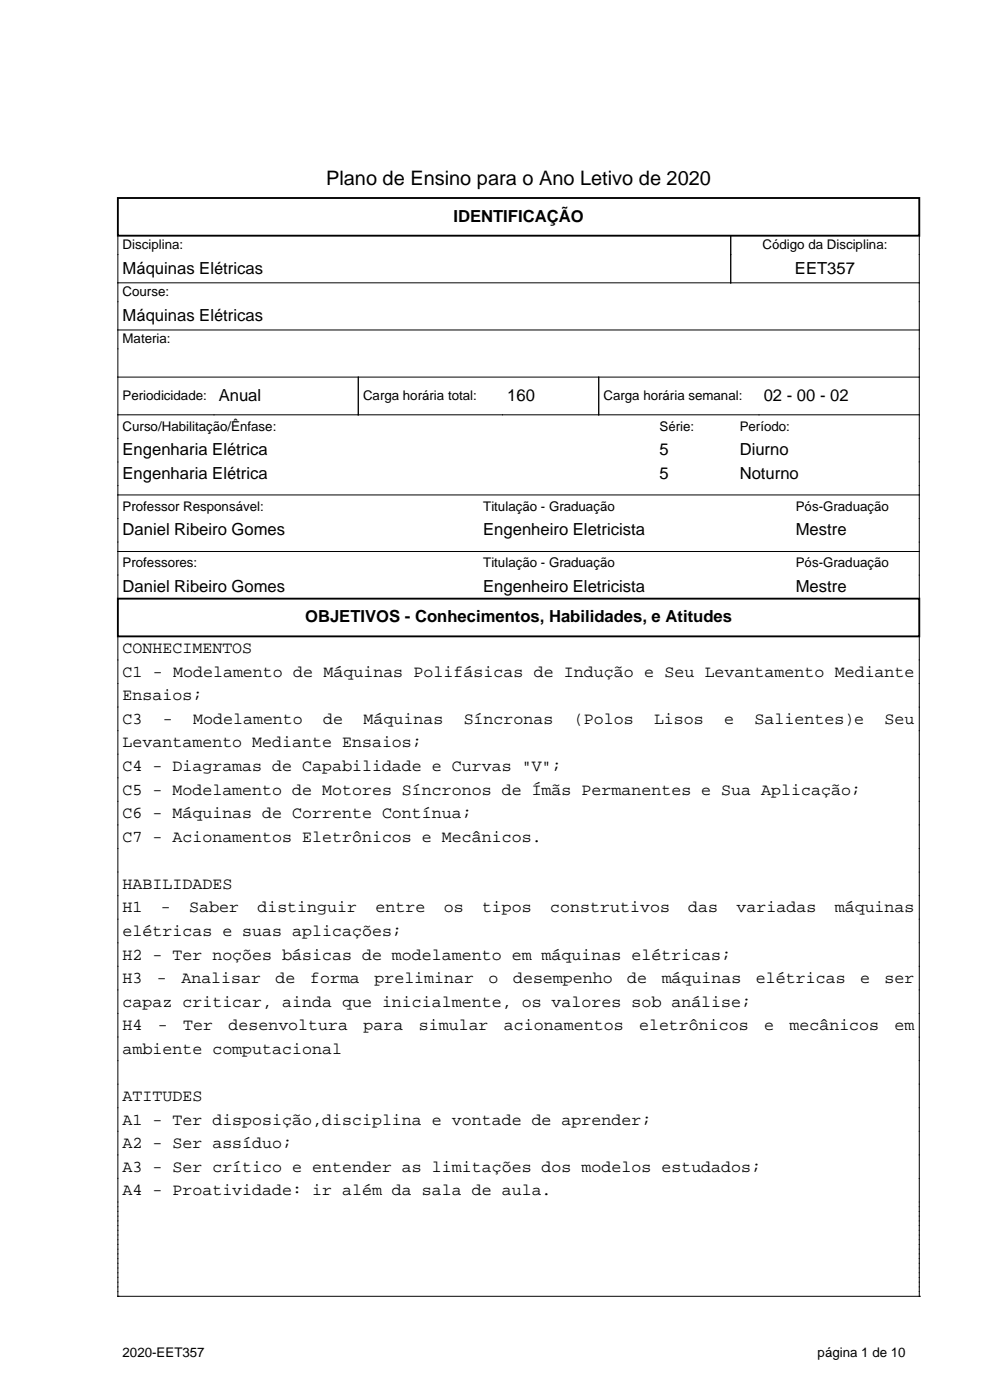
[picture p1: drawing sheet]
<svg xmlns="http://www.w3.org/2000/svg" width="210mm" height="297mm" viewBox="0 0 210 297" stroke-linecap="round" stroke-linejoin="round" font-family="sans-serif">
<defs><g id="words">
<text font-size="4.2" x="69.2" y="39.3">Plano de Ensino para o Ano Letivo de 2020</text>
<g font-size="3.5">
<text x="96.2" y="47.1">IDENTIFICAÇÃO</text>
<text x="26" y="58.1">Máquinas Elétricas</text>
<text x="168.6" y="58.1">EET357</text>
<text x="26" y="68.1">Máquinas Elétricas</text>
<text x="46.4" y="85.1">Anual</text>
<text x="107.6" y="85.1">160</text>
<text x="162" y="85.1">02 - 00 - 02</text>
<text x="26" y="96.6">Engenharia Elétrica</text>
<text x="26" y="101.6">Engenharia Elétrica</text>
<text x="139.9" y="96.6">5</text>
<text x="139.9" y="101.6">5</text>
<text x="156.9" y="96.6">Diurno</text>
<text x="156.9" y="101.6">Noturno</text>
<text x="26" y="113.6">Daniel Ribeiro Gomes</text>
<text x="102.5" y="113.6">Engenheiro Eletricista</text>
<text x="168.8" y="113.6">Mestre</text>
<text x="26" y="125.6">Daniel Ribeiro Gomes</text>
<text x="102.5" y="125.6">Engenheiro Eletricista</text>
<text x="168.8" y="125.6">Mestre</text>
<text x="64.7" y="132.1">OBJETIVOS - Conhecimentos, Habilidades, e Atitudes</text>
<text x="26" y="138.6">CONHECIMENTOS</text>
<text x="26" y="143.6">C1 - Modelamento de Máquinas Polifásicas de Indução e Seu Levantamento Mediante</text>
<text x="26" y="148.6">Ensaios;</text>
<text x="26" y="153.6">C3</text>
<text x="34.5" y="153.6">-</text>
<text x="41" y="153.6">Modelamento</text>
<text x="68.6" y="153.6">de</text>
<text x="77.1" y="153.6">Máquinas</text>
<text x="98.4" y="153.6">Síncronas</text>
<text x="121.7" y="153.6">(Polos</text>
<text x="138.7" y="153.6">Lisos</text>
<text x="153.6" y="153.6">e</text>
<text x="160.1" y="153.6">Salientes)e</text>
<text x="187.6" y="153.6">Seu</text>
<text x="26" y="158.6">Levantamento Mediante Ensaios;</text>
<text x="26" y="163.6">C4 - Diagramas de Capabilidade e Curvas &quot;V&quot;;</text>
<text x="26" y="168.6">C5 - Modelamento de Motores Síncronos de Ímãs Permanentes e Sua Aplicação;</text>
<text x="26" y="173.6">C6 - Máquinas de Corrente Contínua;</text>
<text x="26" y="178.6">C7 - Acionamentos Eletrônicos e Mecânicos.</text>
<text x="26" y="188.6">HABILIDADES</text>
<text x="26" y="193.6">H1</text>
<text x="34.1" y="193.6">-</text>
<text x="40.1" y="193.6">Saber</text>
<text x="54.6" y="193.6">distinguir</text>
<text x="79.7" y="193.6">entre</text>
<text x="94.1" y="193.6">os</text>
<text x="102.2" y="193.6">tipos</text>
<text x="116.7" y="193.6">construtivos</text>
<text x="146" y="193.6">das</text>
<text x="156.2" y="193.6">variadas</text>
<text x="177.1" y="193.6">máquinas</text>
<text x="26" y="198.6">elétricas e suas aplicações;</text>
<text x="26" y="203.6">H2 - Ter noções básicas de modelamento em máquinas elétricas;</text>
<text x="26" y="208.6">H3</text>
<text x="33.3" y="208.6">-</text>
<text x="38.5" y="208.6">Analisar</text>
<text x="58.5" y="208.6">de</text>
<text x="65.8" y="208.6">forma</text>
<text x="79.4" y="208.6">preliminar</text>
<text x="103.6" y="208.6">o</text>
<text x="108.8" y="208.6">desempenho</text>
<text x="133.1" y="208.6">de</text>
<text x="140.4" y="208.6">máquinas</text>
<text x="160.4" y="208.6">elétricas</text>
<text x="182.5" y="208.6">e</text>
<text x="187.6" y="208.6">ser</text>
<text x="26" y="213.6">capaz criticar, ainda que inicialmente, os valores sob análise;</text>
<text x="26" y="218.6">H4</text>
<text x="33.5" y="218.6">-</text>
<text x="38.9" y="218.6">Ter</text>
<text x="48.5" y="218.6">desenvoltura</text>
<text x="77.1" y="218.6">para</text>
<text x="88.8" y="218.6">simular</text>
<text x="106.9" y="218.6">acionamentos</text>
<text x="135.6" y="218.6">eletrônicos</text>
<text x="162.1" y="218.6">e</text>
<text x="167.5" y="218.6">mecânicos</text>
<text x="189.8" y="218.6">em</text>
<text x="26" y="223.6">ambiente computacional</text>
<text x="26" y="233.6">ATITUDES</text>
<text x="26" y="238.6">A1 - Ter disposição,disciplina e vontade de aprender;</text>
<text x="26" y="243.6">A2 - Ser assíduo;</text>
<text x="26" y="248.6">A3 - Ser crítico e entender as limitações dos modelos estudados;</text>
<text x="26" y="253.6">A4 - Proatividade: ir além da sala de aula.</text>
</g>
<g font-size="2.8">
<text x="26" y="52.8">Disciplina:</text>
<text x="161.7" y="52.8">Código da Disciplina:</text>
<text x="26" y="62.8">Course:</text>
<text x="26" y="72.8">Materia:</text>
<text x="26" y="84.8">Periodicidade:</text>
<text x="77" y="84.8">Carga horária total:</text>
<text x="128" y="84.8">Carga horária semanal:</text>
<text x="26" y="91.3">Curso/Habilitação/Ênfase:</text>
<text x="139.9" y="91.3">Série:</text>
<text x="156.9" y="91.3">Período:</text>
<text x="26" y="108.3">Professor Responsável:</text>
<text x="102.5" y="108.3">Titulação - Graduação</text>
<text x="168.8" y="108.3">Pós-Graduação</text>
<text x="26" y="120.3">Professores:</text>
<text x="102.5" y="120.3">Titulação - Graduação</text>
<text x="168.8" y="120.3">Pós-Graduação</text>
<text x="26" y="287.8">2020-EET357</text>
<text x="173.4" y="287.8">página 1 de 10</text>
</g>
</g></defs>
<path d="M25 42h170v8h-170zM25 127h170v8h-170z" fill="none" stroke="#000" stroke-width=".4"/>
<g fill="none" stroke="#000" stroke-width=".21">
<path d="M25 50v77M155 50v10M195 50v77M25 60h170M25 70h170M25 80h170M76 80v8M127 80v8M25 88h170M25 105h170M25 117h170M25 135v140"/>
<path d="M195 135v140M25 275h.1M25 275h170M195 275h.1"/>
</g>
<use href="#words"/>
</svg>
